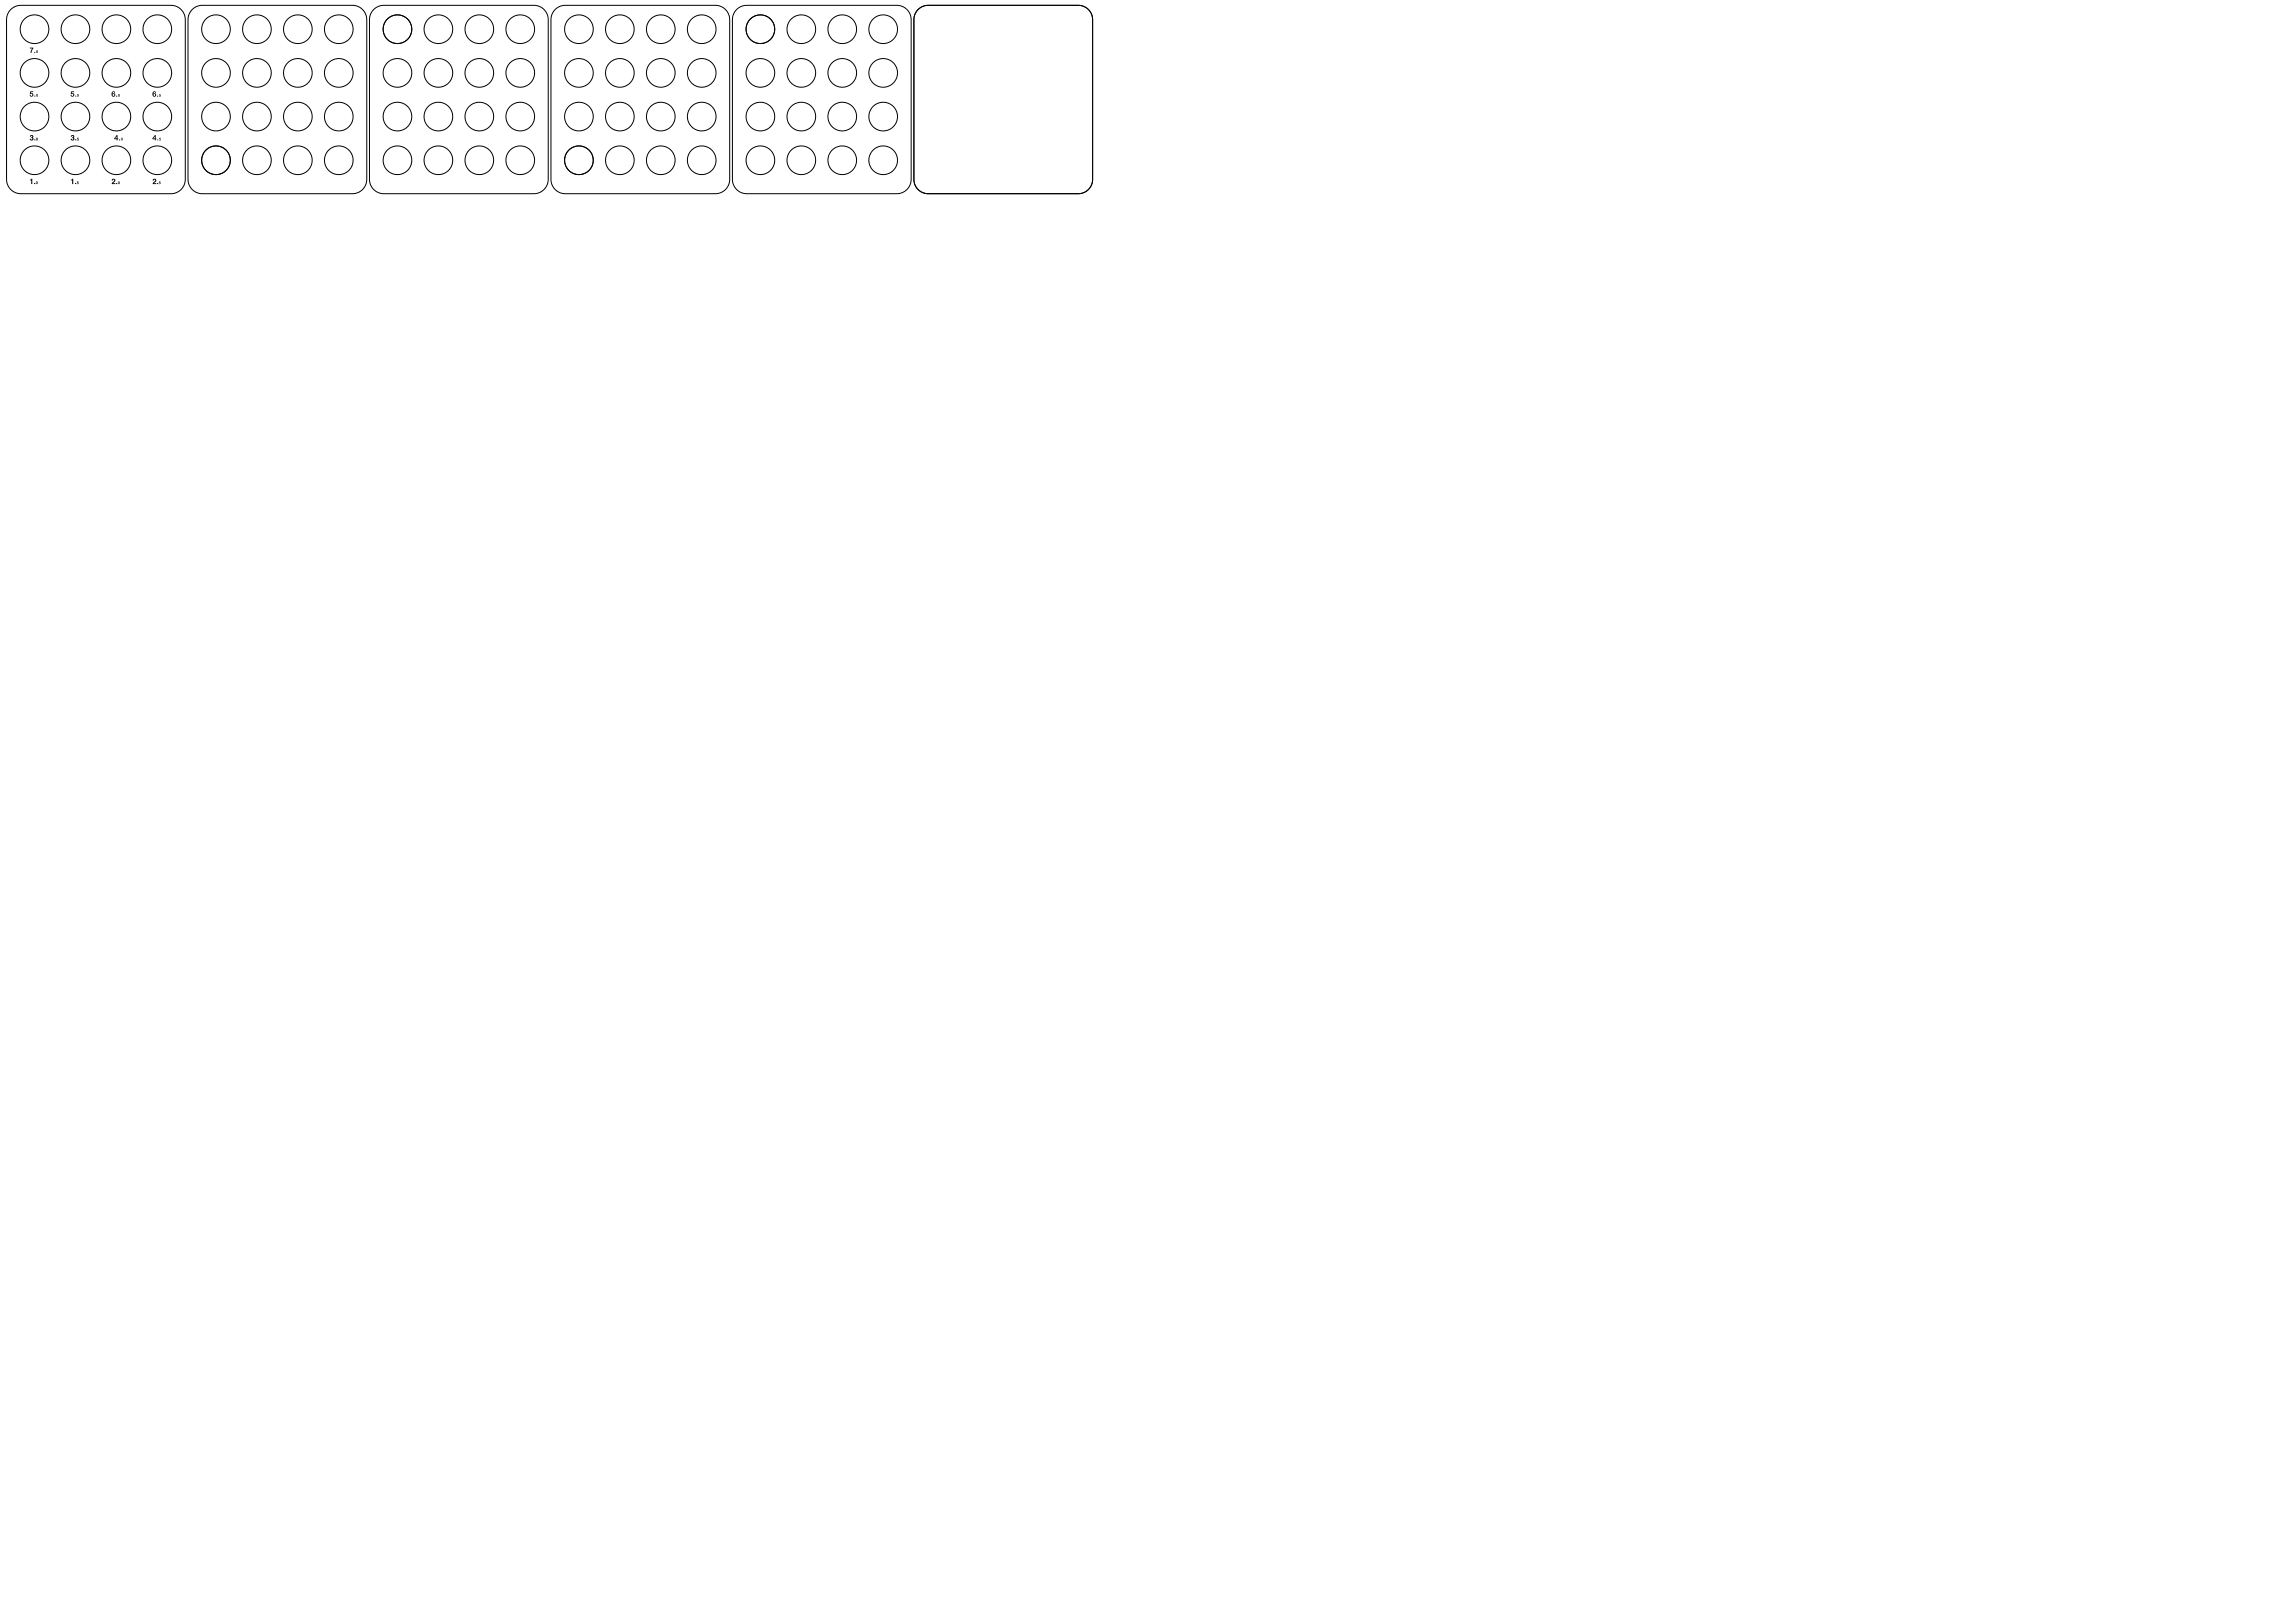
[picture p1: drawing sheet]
<svg xmlns="http://www.w3.org/2000/svg" width="841mm" height="594mm" viewBox="0 0 841 594" stroke-linecap="round" stroke-linejoin="round" font-family="sans-serif">
<g fill="none" stroke="#000" stroke-width=".37">
<path d="M3.9 3.5a5.2 5.2 0 0 1 3.7-1.5h55.1a5.2 5.2 0 0 1 5.2 5.2v58.5a5.2 5.2 0 0 1-5.2 5.3h-55.1a5.2 5.2 0 0 1-5.2-5.3v-58.5a5.2 5.2 0 0 1 1.5-3.7zM70.4 3.5a5.2 5.2 0 0 1 3.7-1.5h55.1a5.2 5.2 0 0 1 5.2 5.2v58.5a5.2 5.2 0 0 1-5.2 5.3h-55.1a5.2 5.2 0 0 1-5.2-5.3v-58.5a5.2 5.2 0 0 1 1.5-3.7zM136.9 3.5a5.2 5.2 0 0 1 3.7-1.5h55.1a5.2 5.2 0 0 1 5.2 5.2v58.5a5.2 5.2 0 0 1-5.2 5.3h-55.1a5.2 5.2 0 0 1-5.2-5.3v-58.5a5.2 5.2 0 0 1 1.5-3.7zM203.4 3.5a5.2 5.2 0 0 1 3.7-1.5h55.1a5.2 5.2 0 0 1 5.2 5.2v58.5a5.2 5.2 0 0 1-5.2 5.3h-55.1a5.2 5.2 0 0 1-5.2-5.3v-58.5a5.2 5.2 0 0 1 1.5-3.7zM269.9 3.5a5.2 5.2 0 0 1 3.7-1.5h55.1a5.2 5.2 0 0 1 5.2 5.2v58.5a5.2 5.2 0 0 1-5.2 5.3h-55.1a5.2 5.2 0 0 1-5.2-5.3v-58.5a5.2 5.2 0 0 1 1.5-3.7zM336.4 3.5a5.2 5.2 0 0 1 3.7-1.5h55.1a5.2 5.2 0 0 1 5.2 5.2v58.5a5.2 5.2 0 0 1-5.2 5.3h-55.1a5.2 5.2 0 0 1-5.2-5.3v-58.5a5.2 5.2 0 0 1 1.5-3.7z"/>
<circle cx="12.7" cy="10.7" r="5.2"/>
<circle cx="27.7" cy="10.7" r="5.2"/>
<circle cx="42.7" cy="10.7" r="5.2"/>
<circle cx="57.7" cy="10.7" r="5.2"/>
<circle cx="79.2" cy="10.7" r="5.2"/>
<circle cx="94.2" cy="10.7" r="5.2"/>
<circle cx="109.2" cy="10.7" r="5.2"/>
<circle cx="124.2" cy="10.7" r="5.2"/>
<circle cx="145.7" cy="10.7" r="5.2"/>
<circle cx="160.7" cy="10.7" r="5.2"/>
<circle cx="175.7" cy="10.7" r="5.2"/>
<circle cx="190.7" cy="10.7" r="5.2"/>
<circle cx="212.2" cy="10.7" r="5.2"/>
<circle cx="227.2" cy="10.7" r="5.2"/>
<circle cx="242.2" cy="10.7" r="5.2"/>
<circle cx="257.2" cy="10.7" r="5.2"/>
<circle cx="278.7" cy="10.7" r="5.2"/>
<circle cx="293.7" cy="10.7" r="5.2"/>
<circle cx="308.7" cy="10.7" r="5.2"/>
<circle cx="323.7" cy="10.7" r="5.2"/>
<circle cx="12.7" cy="26.7" r="5.2"/>
<circle cx="27.7" cy="26.7" r="5.2"/>
<circle cx="42.7" cy="26.7" r="5.2"/>
<circle cx="57.7" cy="26.7" r="5.2"/>
<circle cx="79.2" cy="26.7" r="5.2"/>
<circle cx="94.2" cy="26.7" r="5.2"/>
<circle cx="109.2" cy="26.7" r="5.2"/>
<circle cx="124.2" cy="26.7" r="5.2"/>
<circle cx="145.7" cy="26.7" r="5.2"/>
<circle cx="160.7" cy="26.7" r="5.2"/>
<circle cx="175.7" cy="26.7" r="5.2"/>
<circle cx="190.7" cy="26.7" r="5.2"/>
<circle cx="212.2" cy="26.7" r="5.2"/>
<circle cx="227.2" cy="26.7" r="5.2"/>
<circle cx="242.2" cy="26.7" r="5.2"/>
<circle cx="257.2" cy="26.7" r="5.2"/>
<circle cx="278.7" cy="26.7" r="5.2"/>
<circle cx="293.7" cy="26.7" r="5.2"/>
<circle cx="308.7" cy="26.7" r="5.2"/>
<circle cx="323.7" cy="26.7" r="5.2"/>
<circle cx="12.7" cy="58.7" r="5.2"/>
<circle cx="12.7" cy="42.7" r="5.2"/>
<circle cx="27.7" cy="58.7" r="5.2"/>
<circle cx="27.7" cy="42.7" r="5.2"/>
<circle cx="42.7" cy="42.7" r="5.2"/>
<circle cx="42.7" cy="58.7" r="5.2"/>
<circle cx="57.7" cy="58.7" r="5.2"/>
<circle cx="57.7" cy="42.7" r="5.2"/>
<circle cx="79.2" cy="58.7" r="5.2"/>
<circle cx="79.2" cy="42.7" r="5.2"/>
<circle cx="94.2" cy="58.7" r="5.2"/>
<circle cx="94.2" cy="42.7" r="5.2"/>
<circle cx="109.2" cy="58.7" r="5.2"/>
<circle cx="109.2" cy="42.7" r="5.2"/>
<circle cx="124.2" cy="42.7" r="5.2"/>
<circle cx="124.2" cy="58.7" r="5.2"/>
<circle cx="145.7" cy="58.7" r="5.2"/>
<circle cx="145.7" cy="42.7" r="5.2"/>
<circle cx="160.7" cy="58.7" r="5.2"/>
<circle cx="160.7" cy="42.7" r="5.2"/>
<circle cx="175.7" cy="58.7" r="5.2"/>
<circle cx="175.7" cy="42.7" r="5.2"/>
<circle cx="190.7" cy="58.7" r="5.2"/>
<circle cx="190.7" cy="42.7" r="5.2"/>
<circle cx="212.2" cy="58.7" r="5.2"/>
<circle cx="212.2" cy="42.7" r="5.2"/>
<circle cx="227.2" cy="42.7" r="5.2"/>
<circle cx="227.2" cy="58.7" r="5.2"/>
<circle cx="242.2" cy="58.7" r="5.2"/>
<circle cx="242.2" cy="42.7" r="5.2"/>
<circle cx="257.2" cy="42.7" r="5.2"/>
<circle cx="257.2" cy="58.7" r="5.2"/>
<circle cx="278.7" cy="58.7" r="5.2"/>
<circle cx="278.7" cy="42.7" r="5.2"/>
<circle cx="293.7" cy="58.7" r="5.2"/>
<circle cx="293.7" cy="42.7" r="5.2"/>
<circle cx="308.7" cy="42.7" r="5.2"/>
<circle cx="308.7" cy="58.7" r="5.2"/>
<circle cx="323.7" cy="58.7" r="5.2"/>
<circle cx="323.7" cy="42.7" r="5.2"/>
</g>
<g fill="#000">
<path d="M28.4 34.5h.5l-.4 .3a.32 .32 0 0 1 .4 .1 .32 .32 0 0 1-.2 .5 .32 .32 0 0 1-.4-.3l.3 .2 .1-.2-.4-.2zM58.4 34.5h.5l-.4 .3a.32 .32 0 0 1 .4 .1 .32 .32 0 0 1-.2 .5 .32 .32 0 0 1-.4-.3l.3 .2 .2-.2-.5-.1zM28.3 50.5h.5l-.4 .3a.34 .34 0 0 1 .5 .3 .34 .34 0 0 1-.3 .4 .34 .34 0 0 1-.4-.3h.5l-.1-.2h-.4zM58.4 50.5h.6l-.5 .3a.32 .32 0 0 1 .5 .1 .32 .32 0 0 1-.2 .5 .32 .32 0 0 1-.4-.3l.2 .2 .2-.2-.5-.1zM28.2 66.4h.6l-.5 .4a.34 .34 0 0 1 .5 .2 .34 .34 0 0 1-.3 .5 .34 .34 0 0 1-.4-.3h.5l-.1-.3-.3 .1zM58.3 66.5h.5l-.4 .3a.34 .34 0 0 1 .5 .3 .34 .34 0 0 1-.3 .4 .34 .34 0 0 1-.4-.3h.5l-.1-.2h-.4z"/>
<path d="M10.9 17.5h1.3l-.8 1.9-.2-.5 .6-1.1-.8-.1zM12.5 19.2a.2 .2 0 0 1 .4 0 .2 .2 0 0 1-.4 0z"/>
<path d="M13.3 18.5a.4 .4 0 0 1 .6 .4 .4 .4 0 0 1-.6 .3zM13.5 18.6l-.1 .6a.31 .31 0 0 0 .3-.3 .31 .31 0 0 0-.2-.3z"/>
<path d="M11.1 33.5l1.1 .1-.8 .2-.1 .4a.64 .64 0 0 1 .9 .3 .64 .64 0 0 1-.5 .9 .64 .64 0 0 1-.7-.6 .44 .44 0 0 0 .7 .2 .44 .44 0 0 0 0-.7 .44 .44 0 0 0-.7 .2zM12.6 35.2a.2 .2 0 0 1 .4 0 .2 .2 0 0 1-.4 0z"/>
<path d="M13.3 34.5a.4 .4 0 0 1 .6 .4 .4 .4 0 0 1-.6 .3zM13.5 34.6v.6a.31 .31 0 0 0 .3-.3 .31 .31 0 0 0-.3-.3z"/>
<path d="M26.1 33.5l1.1 .1-.8 .2-.1 .4a.64 .64 0 0 1 .9 .3 .64 .64 0 0 1-.5 .9 .64 .64 0 0 1-.7-.6 .44 .44 0 0 0 .7 .2 .44 .44 0 0 0 0-.7 .44 .44 0 0 0-.7 .2zM27.6 35.2a.2 .2 0 0 1 .4 0 .2 .2 0 0 1-.4 0z"/>
<path d="M41.2 33.6l.7-.1 .2 .5a.46 .46 0 0 0-.6-.3 .46 .46 0 0 0-.3 .6 .67 .67 0 0 1 1 .3 .67 .67 0 0 1-.4 .9 .67 .67 0 0 1-.8-.5l-.1-.8zM41.2 34.8a.37 .37 0 0 0 .7 0 .37 .37 0 0 0-.7 0zM42.6 35.2a.2 .2 0 0 1 .4 0 .2 .2 0 0 1-.4 0z"/>
<path d="M43.3 34.5a.4 .4 0 0 1 .6 .4 .4 .4 0 0 1-.6 .3zM43.5 34.6v.6a.31 .31 0 0 0 .3-.3 .31 .31 0 0 0-.3-.3z"/>
<path d="M56.2 33.6l.7-.1 .2 .5a.46 .46 0 0 0-.6-.3 .46 .46 0 0 0-.3 .6 .67 .67 0 0 1 1 .3 .67 .67 0 0 1-.4 .9 .67 .67 0 0 1-.9-.5v-.8zM56.2 34.8a.37 .37 0 0 0 .7 0 .37 .37 0 0 0-.7 0zM57.6 35.2a.2 .2 0 0 1 .4 0 .2 .2 0 0 1-.4 0z"/>
<path d="M11.2 49.6l.2-.1a.54 .54 0 0 1 .7 .2 .54 .54 0 0 1-.1 .7 .66 .66 0 0 1-.2 1.1 .66 .66 0 0 1-.9-.7h.4a.3 .3 0 0 0 .3 .4 .3 .3 0 0 0 .3-.3 .3 .3 0 0 0-.3-.3l-.2-.3 .4-.4-.3-.1-.5 .3zM12.6 51h.4v.4h-.4z"/>
<path d="M13.5 50.6v.7l.2-.5zM13.3 50.6a.39 .39 0 0 1 .5 .1 .39 .39 0 0 1 0 .5 .39 .39 0 0 1-.6 0z"/>
<path d="M26.2 49.6l.3-.1a.54 .54 0 0 1 .6 .2 .54 .54 0 0 1-.1 .7 .66 .66 0 0 1-.2 1.1 .66 .66 0 0 1-.9-.7h.4a.3 .3 0 0 0 .3 .4 .3 .3 0 0 0 .3-.3 .3 .3 0 0 0-.3-.3l-.2-.3 .4-.4-.3-.1-.5 .3zM27.6 51h.4v.4h-.4z"/>
<path d="M42.8 49.5h.2l.1 1.2 .2 .1-.4 .6-.2-.4-.9-.2zM42.7 49.9l-.5 .8h.5zM43.6 51.2a.2 .2 0 0 1 .4 0 .2 .2 0 0 1-.4 0z"/>
<path d="M44.4 50.6a.4 .4 0 0 1 .6 .3 .4 .4 0 0 1-.7 .3zM44.6 50.6l-.1 .6a.31 .31 0 0 0 .3-.3 .31 .31 0 0 0-.2-.3z"/>
<path d="M56.8 49.5h.2l.1 1.2 .2 .1-.4 .6-.2-.4-.9-.2zM56.7 49.9l-.5 .8h.5zM57.6 51.2a.2 .2 0 0 1 .4 0 .2 .2 0 0 1-.4 0z"/>
<path d="M11 65.8l.8-.4v2h-.4v-1.3h-.4zM12.5 67h.4v.4h-.4z"/>
<path d="M13.4 66.6l.1 .7 .1-.5zM13.2 66.6a.39 .39 0 0 1 .5 0 .39 .39 0 0 1 0 .6 .39 .39 0 0 1-.5 0z"/>
<path d="M26 65.8l.8-.4v2h-.4v-1.3h-.4zM27.5 67h.4v.4h-.4z"/>
<path d="M41.2 65.6a.76 .76 0 0 1 1.1 .4 .76 .76 0 0 1-.8 1l.8 .1v.3h-1.4l.3-.6a.6 .6 0 0 0 .6-.4 .6 .6 0 0 0-.1-.6l-.8 .4zM42.6 67h.4v.4h-.4z"/>
<path d="M43.5 66.6v.7l.2-.5zM43.3 66.6a.39 .39 0 0 1 .5 .1 .39 .39 0 0 1-.1 .5 .39 .39 0 0 1-.5 0z"/>
<path d="M56.2 65.6a.76 .76 0 0 1 1.1 .4 .76 .76 0 0 1-.8 1l.8 .1v.3h-1.4l.3-.6a.6 .6 0 0 0 .6-.4 .6 .6 0 0 0-.1-.6l-.8 .4zM57.6 67h.4v.4h-.4z"/>
</g>
</svg>
